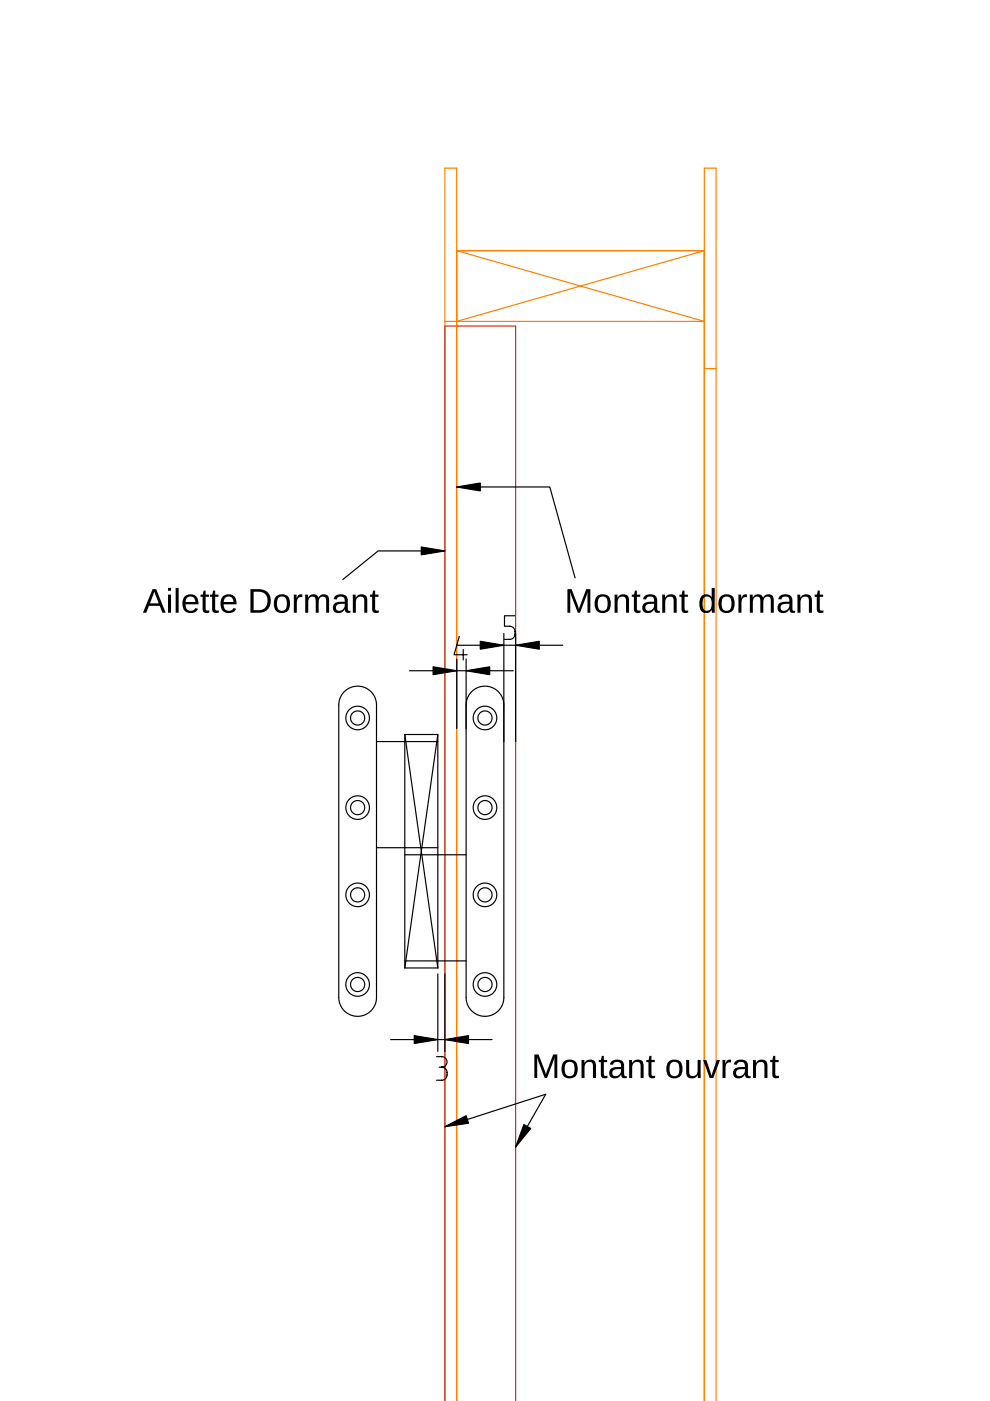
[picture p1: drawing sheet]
<svg xmlns="http://www.w3.org/2000/svg" width="210mm" height="297mm" viewBox="0 0 210 297" stroke-linecap="round" stroke-linejoin="round" font-family="sans-serif">
<path d="M94.3 68.1h55l-52.5-15h52.5l-52.5 15M149.3 78.1h2.5M94.3 297.1v-261.5h2.5v261.5M149.3 297.1v-261.5h2.5v261.5" fill="none" stroke="#ff7f00" stroke-width=".25"/>
<path d="M94.3 297.1v-228h15v228" fill="none" stroke="#bf2e24" stroke-width=".25"/>
<g fill="none" stroke="#000" stroke-width=".25">
<path d="M94.3 116.8h-14.1l-7.5 6.1M96.8 103.2h19.8l5.3 19.3M96.8 139.7v14.8M96.8 136.8h22.5M97.4 134.9l-1.1 3.9h2.7M98.2 137.7v2.2M106.8 134.3v77.3l-.3 1.5-.8 1.2-1.3 .8-1.3 .4-1.6-.2-1.3-.8-1-1.3-.4-1.5v-72M109.2 130.6h-2.2v2.2h1.1a1.42 1.42 0 0 1 1.1 1.4 1.42 1.42 0 0 1-1.1 1.4h-1.1M109.3 134.3v22.9M73 146.7l.9-.7 1.1-.4 1.1-.1 1.2 .2 .9 .6 .9 .8 .5 1.1 .2 1.1v62.4l-.3 1.4-.8 1.2-1.3 .8-1.4 .4-1.6-.3-1.3-.8-.9-1.2-.4-1.6v-62.2l.3-1.5zM79.8 157.2h13M85.8 155.7v49.5"/>
<path d="M85.8 155.7h7M85.8 155.7l7 49.5M86.8 142.2h22M92.8 155.7v49.5M92.8 155.7l-7 49.5M98.8 149.5l.3-1.6 .9-1.3 1.3-.8 1.5-.3 1.6 .3 1.3 .9 .8 1.3 .3 1.5M79.8 179.7h13M85.8 181.2h13M85.8 203.7h13M85.8 205.2h7M92.8 206.5v16.4M94.3 206.5v16.4"/>
<path d="M82.8 220.4h21.5M92.6 224h1.1a1.11 1.11 0 0 1 1.1 1.1 1.11 1.11 0 0 1-1.1 1.2M93.1 226.3h.6M93.7 226.3a1.42 1.42 0 0 1 1.1 1.3 1.42 1.42 0 0 1-1.1 1.4h-1.1M94.3 238.9l21.4-6.9-6.4 11.2"/>
<circle cx="75.8" cy="152.2" r="1.5"/>
<circle cx="75.8" cy="152.2" r="2.5"/>
<circle cx="102.8" cy="152.2" r="1.5"/>
<circle cx="102.8" cy="152.2" r="2.5"/>
<circle cx="75.8" cy="171.2" r="1.5"/>
<circle cx="75.8" cy="171.2" r="2.5"/>
<circle cx="102.8" cy="171.2" r="1.5"/>
<circle cx="102.8" cy="171.2" r="2.5"/>
<circle cx="75.8" cy="189.7" r="1.5"/>
<circle cx="75.8" cy="189.7" r="2.5"/>
<circle cx="102.8" cy="189.7" r="1.5"/>
<circle cx="102.8" cy="189.7" r="2.5"/>
<circle cx="75.8" cy="208.7" r="1.5"/>
<circle cx="75.8" cy="208.7" r="2.5"/>
<circle cx="102.8" cy="208.7" r="1.5"/>
<circle cx="102.8" cy="208.7" r="2.5"/>
</g>
<path d="M89.3 116l5 .8-5 .8zM96.8 103.2l5-.8v1.7zM101.8 136l5 .8-5 .8zM109.3 136.8l5-.8v1.6zM91.8 141.4l5 .8-5 .8zM98.8 142.2l5-.8v1.6zM87.8 219.6l5 .8-5 .8zM94.3 220.4l5-.8v1.6zM94.3 238.9l4.5-2.3 .5 1.5zM111.1 238.4l1.4 .9-3.2 3.9z" fill="#000"/>
<path d="M89.3 116l5 .8-5 .8zM96.8 103.2l5-.8v1.7zM101.8 136l5 .8-5 .8zM109.3 136.8l5-.8v1.6zM91.8 141.4l5 .8-5 .8zM98.8 142.2l5-.8v1.6zM87.8 219.6l5 .8-5 .8zM94.3 220.4l5-.8v1.6zM94.3 238.9l4.5-2.3 .5 1.5zM111.1 238.4l1.4 .9-3.2 3.9z" fill="#000" stroke="#000" stroke-width=".25"/>
<g fill="#000">
<path d="M32.3 124.9h.8l2 5h-.7l-.5-1.4h-2.3l-.6 1.4h-.7zM32.7 125.4l-.9 2.5h1.9zM35.6 124.6h.7v.7h-.7zM35.6 126.1h.7v3.8h-.7zM37.2 124.6h.7v5.3h-.7zM39.1 126.5a1.75 1.75 0 0 1 2.1-.3 1.75 1.75 0 0 1 .9 1.9h-2.8a1.12 1.12 0 0 0 .7 1.3 1.12 1.12 0 0 0 1.4-.5l.6 .2a1.77 1.77 0 0 1-2.1 .8 1.77 1.77 0 0 1-1.2-1.9l.1-.9zM39.6 126.8l-.2 .8h2a1.04 1.04 0 0 0-.6-1 1.04 1.04 0 0 0-1.2 .2zM43.2 125.2h.4v.9h.7v.4h-.7v2.7l.2 .2h.6v.5l-.5 .1a.78 .78 0 0 1-.9-.9v-2.6h-.5v-.4h.5zM45.2 125.2h.4v.9h.7v.4h-.7v2.7l.2 .2h.6v.5l-.4 .1a.78 .78 0 0 1-1-.9v-2.6h-.5v-.4h.5zM47.2 126.5a1.75 1.75 0 0 1 2.1-.3 1.75 1.75 0 0 1 .9 1.9h-2.8a1.12 1.12 0 0 0 .7 1.3 1.12 1.12 0 0 0 1.4-.5l.6 .2a1.77 1.77 0 0 1-2.2 .8 1.77 1.77 0 0 1-1.1-1.9l.1-.9zM47.7 126.8l-.3 .8h2.1a1.04 1.04 0 0 0-.6-1 1.04 1.04 0 0 0-1.2 .2zM53.1 124.9a5.6 5.6 0 0 1 3.3 .4 2.54 2.54 0 0 1 .9 2.8 2.54 2.54 0 0 1-2.3 1.8h-1.9zM53.8 125.5v3.9h1.1a1.96 1.96 0 0 0 1.8-2.1 1.96 1.96 0 0 0-2-1.8zM58.5 126.5a1.75 1.75 0 0 1 2-.4 1.75 1.75 0 0 1 1 1.9 1.74 1.74 0 0 1-1.7 2 1.74 1.74 0 0 1-1.7-2l.1-1.1zM59.2 126.6a2.27 2.27 0 0 0 0 2.7 1.12 1.12 0 0 0 1.3 0 1.12 1.12 0 0 0 .3-1.3 1.13 1.13 0 0 0-.3-1.3 1.13 1.13 0 0 0-1.3-.1zM62.3 126.1h.6v.8a.92 .92 0 0 1 1.2-.9v.6a.96 .96 0 0 0-1 .3 .96 .96 0 0 0-.2 1v2h-.6zM64.7 126.1h.6v.6a1.18 1.18 0 0 1 1.1-.7 1.18 1.18 0 0 1 1.1 .7 1.19 1.19 0 0 1 1.4-.7 1.19 1.19 0 0 1 .9 1.4v2.5h-.6v-2.4a.8 .8 0 0 0-.7-1 .8 .8 0 0 0-.9 .8v2.6h-.7v-2.4a.8 .8 0 0 0-.7-1 .8 .8 0 0 0-.8 .8v2.6h-.7zM71.1 126.4a1.56 1.56 0 0 1 1.6-.4 1.56 1.56 0 0 1 1 1.3l.1 1.9 .1 .3h.4v.4a.8 .8 0 0 1-1.2-.7 1.38 1.38 0 0 1-1.2 .8 1.38 1.38 0 0 1-1.3-.8 1.31 1.31 0 0 1 1.6-1.6h.9a.87 .87 0 0 0-.6-1.1 .87 .87 0 0 0-1.1 .6l-.7-.1zM71.4 128.3a.75 .75 0 0 0 0 1.1 .75 .75 0 0 0 1.1-.1l.5-.6 .1-.7-1.2 .1zM74.8 126.1h.6v.6a1.29 1.29 0 0 1 1.5-.7 1.29 1.29 0 0 1 1 1.4v2.5h-.7v-2.4a.89 .89 0 0 0-.8-1.1 .89 .89 0 0 0-.9 .9l-.1 2.6h-.6zM79.1 125.2h.4v.9h.7v.4h-.7l.1 2.7 .2 .2h.5v.5l-.4 .1a.78 .78 0 0 1-1-.9v-2.6h-.4v-.4h.4z"/>
<path d="M120.3 124.9h.9l1.6 4.3 1.5-4.3h.9v5h-.6v-4.4l-1.6 4.4h-.5l-1.6-4.4v4.4h-.6zM126.5 126.5a1.75 1.75 0 0 1 2.1-.4 1.75 1.75 0 0 1 .9 1.9 1.74 1.74 0 0 1-1.7 2 1.74 1.74 0 0 1-1.7-2l.2-1.1zM127.2 126.6a2.27 2.27 0 0 0 0 2.7 1.12 1.12 0 0 0 1.3 0 1.12 1.12 0 0 0 .3-1.3 1.13 1.13 0 0 0-.3-1.3 1.13 1.13 0 0 0-1.3-.1zM130.3 126.1h.6v.6a1.29 1.29 0 0 1 1.5-.7 1.29 1.29 0 0 1 1 1.4v2.5h-.7v-2.4a.89 .89 0 0 0-.8-1.1 .89 .89 0 0 0-.9 .9l-.1 2.6h-.6zM134.6 125.2h.4v.9h.7v.4h-.7l.1 2.7 .2 .2h.5v.5l-.4 .1a.78 .78 0 0 1-1-.9v-2.6h-.4v-.4h.4zM136.7 126.4a1.56 1.56 0 0 1 1.6-.4 1.56 1.56 0 0 1 1 1.3l.1 1.9 .1 .3h.4v.4a.8 .8 0 0 1-1.2-.7 1.38 1.38 0 0 1-1.2 .8 1.38 1.38 0 0 1-1.3-.8 1.31 1.31 0 0 1 1.6-1.6h.9a.87 .87 0 0 0-.6-1.1 .87 .87 0 0 0-1.1 .6l-.7-.1zM137 128.3a.75 .75 0 0 0 0 1.1 .75 .75 0 0 0 1.1-.1l.5-.6 .1-.7-1.2 .1zM140.4 126.1h.6v.6a1.29 1.29 0 0 1 1.5-.7 1.29 1.29 0 0 1 1 1.4v2.5h-.7v-2.4a.89 .89 0 0 0-.8-1.1 .89 .89 0 0 0-.9 .9l-.1 2.6h-.6zM144.7 125.2h.4v.9h.7v.4h-.7l.1 2.7 .2 .2h.5v.5l-.4 .1a.78 .78 0 0 1-1-.9v-2.6h-.4v-.4h.4zM148.9 126.2a1.38 1.38 0 0 1 2 .5v-2.1h.6l.1 5.3h-.7v-.6a1.4 1.4 0 0 1-1.6 .6 1.4 1.4 0 0 1-1-1.4 2.68 2.68 0 0 1 .6-2.3zM149.3 126.6a2.56 2.56 0 0 0 0 2.7 1.01 1.01 0 0 0 1.1 0 1.01 1.01 0 0 0 .5-1 1.27 1.27 0 0 0-1.3-1.8zM152.8 126.5a1.75 1.75 0 0 1 2-.4 1.75 1.75 0 0 1 1 1.9 1.74 1.74 0 0 1-1.8 2 1.74 1.74 0 0 1-1.7-2l.1-.6zM153.5 126.6a2.27 2.27 0 0 0-.1 2.7 1.12 1.12 0 0 0 1.4 0 1.12 1.12 0 0 0 .3-1.3 1.13 1.13 0 0 0-.4-1.3 1.13 1.13 0 0 0-1.2-.1zM156.5 126.1h.6l.1 .8a.92 .92 0 0 1 1.2-.9v.6a.96 .96 0 0 0-1 .3 .96 .96 0 0 0-.2 1v2h-.6zM159 126.1h.6v.6a1.18 1.18 0 0 1 1.1-.7 1.18 1.18 0 0 1 1.1 .7 1.19 1.19 0 0 1 1.4-.7 1.19 1.19 0 0 1 .9 1.4v2.5h-.7v-2.4a.8 .8 0 0 0-.7-1 .8 .8 0 0 0-.8 .8l-.1 2.6h-.6v-2.4a.8 .8 0 0 0-.7-1 .8 .8 0 0 0-.9 .8v2.6h-.6zM165.3 126.4a1.56 1.56 0 0 1 1.7-.4 1.56 1.56 0 0 1 1 1.3v1.9l.2 .3h.4v.4a.8 .8 0 0 1-1.2-.7 1.38 1.38 0 0 1-1.3 .8 1.38 1.38 0 0 1-1.2-.8 1.31 1.31 0 0 1 1.6-1.6h.9a.87 .87 0 0 0-.6-1.1 .87 .87 0 0 0-1.1 .6l-.7-.1zM165.7 128.3a.75 .75 0 0 0 0 1.1 .75 .75 0 0 0 1.1-.1l.5-.6 .1-.7-1.2 .1zM169.1 126.1h.6v.6a1.29 1.29 0 0 1 1.5-.7 1.29 1.29 0 0 1 .9 1.4v2.5h-.6v-2.4a.89 .89 0 0 0-.8-1.1 .89 .89 0 0 0-.9 .9l-.1 2.6h-.6zM173.4 125.2h.4v.9h.7v.4h-.7v2.7l.2 .2h.6v.5l-.4 .1a.78 .78 0 0 1-1-.9v-2.6h-.5v-.4h.5z"/>
<path d="M113.3 223.6h.9l1.5 4.2 1.6-4.2h.9v5h-.7l.1-4.4-1.6 4.4h-.5l-1.6-4.4v4.4h-.6zM119.5 225.2a1.75 1.75 0 0 1 2-.4 1.75 1.75 0 0 1 1 1.8 1.74 1.74 0 0 1-1.7 2 1.74 1.74 0 0 1-1.7-2v-.6zM120.2 225.3a2.27 2.27 0 0 0 0 2.7 1.12 1.12 0 0 0 1.3-.1 1.12 1.12 0 0 0 .3-1.3 1.13 1.13 0 0 0-.3-1.2 1.13 1.13 0 0 0-1.3-.1zM123.3 224.7h.6v.7a1.29 1.29 0 0 1 1.5-.7 1.29 1.29 0 0 1 1 1.3v2.6h-.7v-2.5a.89 .89 0 0 0-.8-1 .89 .89 0 0 0-.9 .9l-.1 2.6h-.6zM127.6 223.9h.4v.8h.7v.5h-.7v2.7l.2 .2h.6v.4l-.4 .1a.78 .78 0 0 1-1-.8v-2.6h-.5v-.5h.5zM129.7 225a1.56 1.56 0 0 1 1.6-.4 1.56 1.56 0 0 1 1 1.3v2l.2 .2h.4v.4a.8 .8 0 0 1-1.2-.7 1.38 1.38 0 0 1-1.3 .8 1.38 1.38 0 0 1-1.2-.8 1.31 1.31 0 0 1 1.6-1.6h.9a.87 .87 0 0 0-.6-1 .87 .87 0 0 0-1.1 .6l-.7-.1zM130 226.9a.75 .75 0 0 0 0 1.1 .75 .75 0 0 0 1.1 0l.5-.6 .1-.7h-1.2zM133.4 224.7h.6v.7a1.29 1.29 0 0 1 1.5-.7 1.29 1.29 0 0 1 1 1.3v2.6h-.7v-2.5a.89 .89 0 0 0-.8-1 .89 .89 0 0 0-.9 .9l-.1 2.6h-.6zM137.7 223.9h.4v.8h.7v.5h-.7v2.7l.2 .2h.6v.4l-.4 .1a.78 .78 0 0 1-1-.8v-2.6h-.5v-.5h.5zM141.7 225.2a1.75 1.75 0 0 1 2.1-.4 1.75 1.75 0 0 1 .9 1.8 1.74 1.74 0 0 1-1.7 2 1.74 1.74 0 0 1-1.7-2v-.6zM142.4 225.3a2.27 2.27 0 0 0 0 2.7 1.12 1.12 0 0 0 1.3-.1 1.12 1.12 0 0 0 .3-1.3 1.13 1.13 0 0 0-.3-1.2 1.13 1.13 0 0 0-1.3-.1zM145.5 224.7h.6v2.5a.89 .89 0 0 0 .8 1 .89 .89 0 0 0 1-.9v-2.6h.7v3.9h-.6l-.1-.7a1.29 1.29 0 0 1-1.4 .7 1.29 1.29 0 0 1-1-1.3zM149.1 224.7h.7l1 3.4 1.2-3.4h.7l-1.5 3.9h-.7zM153.2 224.7h.6v.8a.92 .92 0 0 1 1.2-.8v.6a.96 .96 0 0 0-1 .3 .96 .96 0 0 0-.2 1v2h-.6zM155.9 225a1.56 1.56 0 0 1 1.6-.4 1.56 1.56 0 0 1 1.1 1.3v2l.2 .2h.3v.4a.8 .8 0 0 1-1.1-.7 1.38 1.38 0 0 1-1.3 .8 1.38 1.38 0 0 1-1.3-.8 1.31 1.31 0 0 1 1.7-1.6h.8a.87 .87 0 0 0-.6-1 .87 .87 0 0 0-1 .6l-.7-.1zM156.3 226.9a.75 .75 0 0 0 0 1.1 .75 .75 0 0 0 1 0l.6-.6v-.7h-1.2zM159.6 224.7h.6l.1 .7a1.29 1.29 0 0 1 1.4-.7 1.29 1.29 0 0 1 1 1.3v2.6h-.6v-2.5a.89 .89 0 0 0-.8-1 .89 .89 0 0 0-1 .9v2.6h-.6zM164 223.9h.4v.8h.7v.5h-.7v2.7l.2 .2h.6v.4l-.5 .1a.78 .78 0 0 1-1-.8v-2.6h-.4v-.5h.5z"/>
</g>
</svg>
